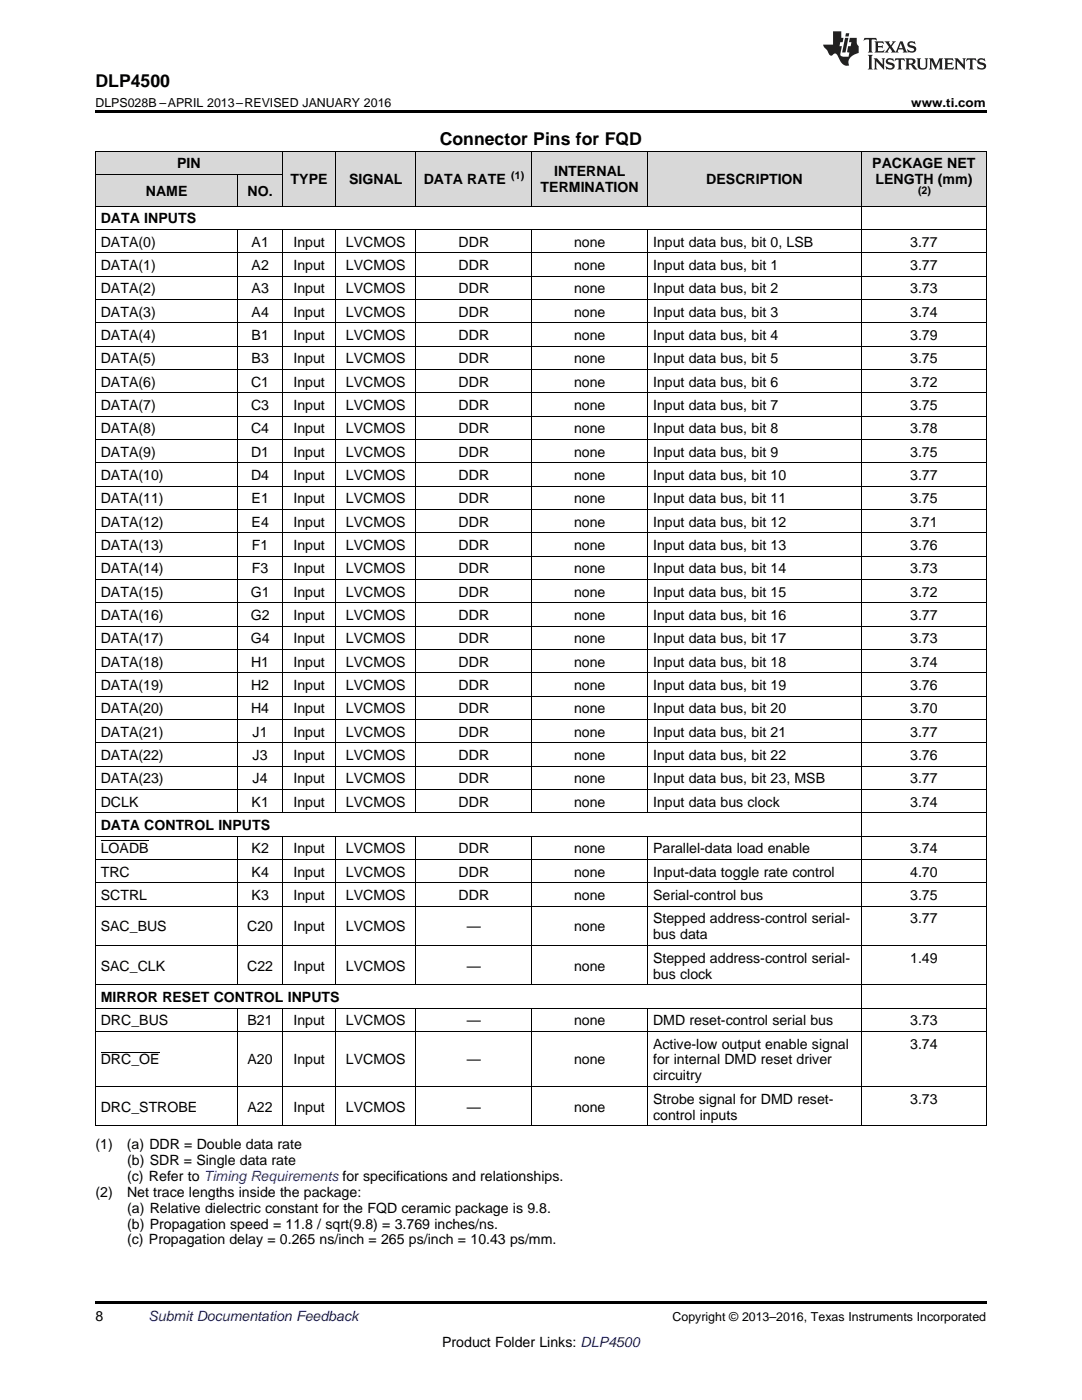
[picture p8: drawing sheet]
<svg xmlns="http://www.w3.org/2000/svg" width="216mm" height="279mm" viewBox="0 0 216 279" stroke-linecap="round" stroke-linejoin="round" font-family="sans-serif">
<defs><g id="words">
<g font-size="3.5">
<text x="19" y="17.3">DLP4500</text>
<text x="87.7" y="28.9">Connector Pins for FQD</text>
</g>
<g font-size="2.8">
<text x="35.3" y="33.6">PIN</text>
<text x="110.6" y="35.2">INTERNAL</text>
<text x="174.1" y="33.6">PACKAGE NET</text>
<text x="29.1" y="39.1">NAME</text>
<text x="49.4" y="39.1">NO.</text>
<text x="58" y="36.8">TYPE</text>
<text x="69.7" y="36.8">SIGNAL</text>
<text x="84.6" y="36.8">DATA RATE</text>
<text x="107.9" y="38.3">TERMINATION</text>
<text x="140.9" y="36.8">DESCRIPTION</text>
<text x="174.7" y="36.8">LENGTH (mm)</text>
<text x="20.1" y="44.6">DATA INPUTS</text>
<text x="20.1" y="49.2">DATA(0)</text>
<text x="20.1" y="53.9">DATA(1)</text>
<text x="50.2" y="49.2">A1</text>
<text x="50.2" y="53.9">A2</text>
<text x="58.6" y="49.2">Input</text>
<text x="58.6" y="53.9">Input</text>
<text x="69" y="49.2">LVCMOS</text>
<text x="69" y="53.9">LVCMOS</text>
<text x="91.5" y="49.2">DDR</text>
<text x="91.5" y="53.9">DDR</text>
<text x="114.5" y="49.2">none</text>
<text x="114.5" y="53.9">none</text>
<text x="130.3" y="49.2">Input data bus, bit 0, LSB</text>
<text x="130.3" y="53.9">Input data bus, bit 1</text>
<text x="181.6" y="49.2">3.77</text>
<text x="181.6" y="53.9">3.77</text>
<text x="20.1" y="58.6">DATA(2)</text>
<text x="50.2" y="58.6">A3</text>
<text x="58.6" y="58.6">Input</text>
<text x="69" y="58.6">LVCMOS</text>
<text x="91.5" y="58.6">DDR</text>
<text x="114.5" y="58.6">none</text>
<text x="130.3" y="58.6">Input data bus, bit 2</text>
<text x="181.6" y="58.6">3.73</text>
<text x="20.1" y="63.2">DATA(3)</text>
<text x="50.2" y="63.2">A4</text>
<text x="58.6" y="63.2">Input</text>
<text x="69" y="63.2">LVCMOS</text>
<text x="91.5" y="63.2">DDR</text>
<text x="114.5" y="63.2">none</text>
<text x="130.3" y="63.2">Input data bus, bit 3</text>
<text x="181.6" y="63.2">3.74</text>
<text x="20.1" y="67.9">DATA(4)</text>
<text x="50.2" y="67.9">B1</text>
<text x="58.6" y="67.9">Input</text>
<text x="69" y="67.9">LVCMOS</text>
<text x="91.5" y="67.9">DDR</text>
<text x="114.5" y="67.9">none</text>
<text x="130.3" y="67.9">Input data bus, bit 4</text>
<text x="181.6" y="67.9">3.79</text>
<text x="20.1" y="72.5">DATA(5)</text>
<text x="20.1" y="77.2">DATA(6)</text>
<text x="50.1" y="77.2">C1</text>
<text x="50.2" y="72.5">B3</text>
<text x="58.6" y="72.5">Input</text>
<text x="58.6" y="77.2">Input</text>
<text x="69" y="72.5">LVCMOS</text>
<text x="69" y="77.2">LVCMOS</text>
<text x="91.5" y="72.5">DDR</text>
<text x="91.5" y="77.2">DDR</text>
<text x="114.5" y="72.5">none</text>
<text x="114.5" y="77.2">none</text>
<text x="130.3" y="72.5">Input data bus, bit 5</text>
<text x="130.3" y="77.2">Input data bus, bit 6</text>
<text x="181.6" y="72.5">3.75</text>
<text x="181.6" y="77.2">3.72</text>
<text x="20.1" y="81.8">DATA(7)</text>
<text x="50.1" y="81.8">C3</text>
<text x="58.6" y="81.8">Input</text>
<text x="69" y="81.8">LVCMOS</text>
<text x="91.5" y="81.8">DDR</text>
<text x="114.5" y="81.8">none</text>
<text x="130.3" y="81.8">Input data bus, bit 7</text>
<text x="181.6" y="81.8">3.75</text>
<text x="20.1" y="86.5">DATA(8)</text>
<text x="50.1" y="86.5">C4</text>
<text x="58.6" y="86.5">Input</text>
<text x="69" y="86.5">LVCMOS</text>
<text x="91.5" y="86.5">DDR</text>
<text x="114.5" y="86.5">none</text>
<text x="130.3" y="86.5">Input data bus, bit 8</text>
<text x="181.6" y="86.5">3.78</text>
<text x="20.1" y="91.2">DATA(9)</text>
<text x="20.1" y="95.8">DATA(10)</text>
<text x="50.1" y="91.2">D1</text>
<text x="50.1" y="95.8">D4</text>
<text x="58.6" y="91.2">Input</text>
<text x="58.6" y="95.8">Input</text>
<text x="69" y="91.2">LVCMOS</text>
<text x="69" y="95.8">LVCMOS</text>
<text x="91.5" y="91.2">DDR</text>
<text x="91.5" y="95.8">DDR</text>
<text x="114.5" y="91.2">none</text>
<text x="114.5" y="95.8">none</text>
<text x="130.3" y="91.2">Input data bus, bit 9</text>
<text x="130.3" y="95.8">Input data bus, bit 10</text>
<text x="181.6" y="91.2">3.75</text>
<text x="181.6" y="95.8">3.77</text>
<text x="20.1" y="100.5">DATA(11)</text>
<text x="50.2" y="100.5">E1</text>
<text x="58.6" y="100.5">Input</text>
<text x="69" y="100.5">LVCMOS</text>
<text x="91.5" y="100.5">DDR</text>
<text x="114.5" y="100.5">none</text>
<text x="130.3" y="100.5">Input data bus, bit 11</text>
<text x="181.6" y="100.5">3.75</text>
<text x="20.1" y="105.1">DATA(12)</text>
<text x="50.2" y="105.1">E4</text>
<text x="58.6" y="105.1">Input</text>
<text x="69" y="105.1">LVCMOS</text>
<text x="91.5" y="105.1">DDR</text>
<text x="114.5" y="105.1">none</text>
<text x="130.3" y="105.1">Input data bus, bit 12</text>
<text x="181.6" y="105.1">3.71</text>
<text x="20.1" y="109.8">DATA(13)</text>
<text x="50.3" y="109.8">F1</text>
<text x="58.6" y="109.8">Input</text>
<text x="69" y="109.8">LVCMOS</text>
<text x="91.5" y="109.8">DDR</text>
<text x="114.5" y="109.8">none</text>
<text x="130.3" y="109.8">Input data bus, bit 13</text>
<text x="181.6" y="109.8">3.76</text>
<text x="20.1" y="114.4">DATA(14)</text>
<text x="20.1" y="119.1">DATA(15)</text>
<text x="50" y="119.1">G1</text>
<text x="50.3" y="114.4">F3</text>
<text x="58.6" y="114.4">Input</text>
<text x="58.6" y="119.1">Input</text>
<text x="69" y="114.4">LVCMOS</text>
<text x="69" y="119.1">LVCMOS</text>
<text x="91.5" y="114.4">DDR</text>
<text x="91.5" y="119.1">DDR</text>
<text x="114.5" y="114.4">none</text>
<text x="114.5" y="119.1">none</text>
<text x="130.3" y="114.4">Input data bus, bit 14</text>
<text x="130.3" y="119.1">Input data bus, bit 15</text>
<text x="181.6" y="114.4">3.73</text>
<text x="181.6" y="119.1">3.72</text>
<text x="20.1" y="123.8">DATA(16)</text>
<text x="50" y="123.8">G2</text>
<text x="58.6" y="123.8">Input</text>
<text x="69" y="123.8">LVCMOS</text>
<text x="91.5" y="123.8">DDR</text>
<text x="114.5" y="123.8">none</text>
<text x="130.3" y="123.8">Input data bus, bit 16</text>
<text x="181.6" y="123.8">3.77</text>
<text x="20.1" y="128.4">DATA(17)</text>
<text x="50" y="128.4">G4</text>
<text x="58.6" y="128.4">Input</text>
<text x="69" y="128.4">LVCMOS</text>
<text x="91.5" y="128.4">DDR</text>
<text x="114.5" y="128.4">none</text>
<text x="130.3" y="128.4">Input data bus, bit 17</text>
<text x="181.6" y="128.4">3.73</text>
<text x="20.1" y="133.1">DATA(18)</text>
<text x="20.1" y="137.7">DATA(19)</text>
<text x="50.1" y="133.1">H1</text>
<text x="50.1" y="137.7">H2</text>
<text x="58.6" y="133.1">Input</text>
<text x="58.6" y="137.7">Input</text>
<text x="69" y="133.1">LVCMOS</text>
<text x="69" y="137.7">LVCMOS</text>
<text x="91.5" y="133.1">DDR</text>
<text x="91.5" y="137.7">DDR</text>
<text x="114.5" y="133.1">none</text>
<text x="114.5" y="137.7">none</text>
<text x="130.3" y="133.1">Input data bus, bit 18</text>
<text x="130.3" y="137.7">Input data bus, bit 19</text>
<text x="181.6" y="133.1">3.74</text>
<text x="181.6" y="137.7">3.76</text>
<text x="20.1" y="142.4">DATA(20)</text>
<text x="50.1" y="142.4">H4</text>
<text x="58.6" y="142.4">Input</text>
<text x="69" y="142.4">LVCMOS</text>
<text x="91.5" y="142.4">DDR</text>
<text x="114.5" y="142.4">none</text>
<text x="130.3" y="142.4">Input data bus, bit 20</text>
<text x="181.6" y="142.4">3.70</text>
<text x="20.1" y="147">DATA(21)</text>
<text x="50.4" y="147">J1</text>
<text x="58.6" y="147">Input</text>
<text x="69" y="147">LVCMOS</text>
<text x="91.5" y="147">DDR</text>
<text x="114.5" y="147">none</text>
<text x="130.3" y="147">Input data bus, bit 21</text>
<text x="181.6" y="147">3.77</text>
<text x="20.1" y="151.7">DATA(22)</text>
<text x="50.4" y="151.7">J3</text>
<text x="58.6" y="151.7">Input</text>
<text x="69" y="151.7">LVCMOS</text>
<text x="91.5" y="151.7">DDR</text>
<text x="114.5" y="151.7">none</text>
<text x="130.3" y="151.7">Input data bus, bit 22</text>
<text x="181.6" y="151.7">3.76</text>
<text x="20.1" y="156.4">DATA(23)</text>
<text x="20.1" y="161">DCLK</text>
<text x="50.2" y="161">K1</text>
<text x="50.4" y="156.4">J4</text>
<text x="58.6" y="156.4">Input</text>
<text x="58.6" y="161">Input</text>
<text x="69" y="156.4">LVCMOS</text>
<text x="69" y="161">LVCMOS</text>
<text x="91.5" y="156.4">DDR</text>
<text x="91.5" y="161">DDR</text>
<text x="114.5" y="156.4">none</text>
<text x="114.5" y="161">none</text>
<text x="130.3" y="156.4">Input data bus, bit 23, MSB</text>
<text x="130.3" y="161">Input data bus clock</text>
<text x="181.6" y="156.4">3.77</text>
<text x="181.6" y="161">3.74</text>
<text x="20.1" y="165.7">DATA CONTROL INPUTS</text>
<text x="20.1" y="170.3">LOADB</text>
<text x="50.2" y="170.3">K2</text>
<text x="58.6" y="170.3">Input</text>
<text x="69" y="170.3">LVCMOS</text>
<text x="91.5" y="170.3">DDR</text>
<text x="114.5" y="170.3">none</text>
<text x="130.3" y="170.3">Parallel-data load enable</text>
<text x="181.6" y="170.3">3.74</text>
<text x="20.1" y="175">TRC</text>
<text x="20.1" y="179.6">SCTRL</text>
<text x="50.2" y="175">K4</text>
<text x="50.2" y="179.6">K3</text>
<text x="58.6" y="175">Input</text>
<text x="58.6" y="179.6">Input</text>
<text x="69" y="175">LVCMOS</text>
<text x="69" y="179.6">LVCMOS</text>
<text x="91.5" y="175">DDR</text>
<text x="91.5" y="179.6">DDR</text>
<text x="114.5" y="175">none</text>
<text x="114.5" y="179.6">none</text>
<text x="130.3" y="175">Input-data toggle rate control</text>
<text x="130.3" y="179.6">Serial-control bus</text>
<text x="181.6" y="175">4.70</text>
<text x="181.6" y="179.6">3.75</text>
<text x="20.1" y="185.9">SAC_BUS</text>
<text x="49.3" y="185.9">C20</text>
<text x="58.6" y="185.9">Input</text>
<text x="69" y="185.9">LVCMOS</text>
<text x="93.2" y="185.9">—</text>
<text x="114.5" y="185.9">none</text>
<text x="130.3" y="184.3">Stepped address-control serial-</text>
<text x="181.6" y="184.3">3.77</text>
<text x="130.3" y="187.5">bus data</text>
<text x="20.1" y="193.7">SAC_CLK</text>
<text x="49.3" y="193.7">C22</text>
<text x="58.6" y="193.7">Input</text>
<text x="69" y="193.7">LVCMOS</text>
<text x="93.2" y="193.7">—</text>
<text x="114.5" y="193.7">none</text>
<text x="130.3" y="192.1">Stepped address-control serial-</text>
<text x="130.3" y="195.3">bus clock</text>
<text x="181.6" y="192.1">1.49</text>
<text x="20.1" y="200">MIRROR RESET CONTROL INPUTS</text>
<text x="20.1" y="204.6">DRC_BUS</text>
<text x="49.4" y="204.6">B21</text>
<text x="58.6" y="204.6">Input</text>
<text x="69" y="204.6">LVCMOS</text>
<text x="93.2" y="204.6">—</text>
<text x="114.5" y="204.6">none</text>
<text x="130.3" y="204.6">DMD reset-control serial bus</text>
<text x="130.3" y="209.3">Active-low output enable signal</text>
<text x="181.6" y="204.6">3.73</text>
<text x="181.6" y="209.3">3.74</text>
<text x="20.1" y="212.4">DRC_OE</text>
<text x="49.4" y="212.4">A20</text>
<text x="58.6" y="212.4">Input</text>
<text x="69" y="212.4">LVCMOS</text>
<text x="93.2" y="212.4">—</text>
<text x="114.5" y="212.4">none</text>
<text x="130.3" y="212.4">for internal DMD reset driver</text>
<text x="130.3" y="215.6">circuitry</text>
<text x="20.1" y="221.9">DRC_STROBE</text>
<text x="49.4" y="221.9">A22</text>
<text x="58.6" y="221.9">Input</text>
<text x="69" y="221.9">LVCMOS</text>
<text x="93.2" y="221.9">—</text>
<text x="114.5" y="221.9">none</text>
<text x="130.3" y="220.3">Strobe signal for DMD reset-</text>
<text x="181.6" y="220.3">3.73</text>
<text x="130.3" y="223.4">control inputs</text>
<text x="19" y="229.3">(1)</text>
<text x="25.3" y="229.3">(a) DDR = Double data rate</text>
<text x="25.4" y="232.5">(b) SDR = Single data rate</text>
<text x="19" y="238.8">(2)</text>
<text x="25.4" y="238.8">Net trace lengths inside the package:</text>
<text x="25.4" y="235.7">(c) Refer to Timing Requirements for specifications and relationships.</text>
<text x="25.4" y="242">(a) Relative dielectric constant for the FQD ceramic package is 9.8.</text>
<text x="25.4" y="245.2">(b) Propagation speed = 11.8 / sqrt(9.8) = 3.769 inches/ns.</text>
<text x="25.4" y="248.4">(c) Propagation delay = 0.265 ns/inch = 265 ps/inch = 10.43 ps/mm.</text>
<text x="19" y="263.6">8</text>
<text x="88.2" y="268.9">Product Folder Links: DLP4500</text>
</g>
<text font-size="2.8" fill="#0000c8" x="29.6" y="263.6">Submit Documentation Feedback</text>
<g font-size="2.5">
<text x="19" y="21.4">DLPS028B –APRIL 2013–REVISED JANUARY 2016</text>
<text x="181.8" y="21.4">www.ti.com</text>
<text x="134.2" y="263.6">Copyright © 2013–2016, Texas Instruments Incorporated</text>
</g>
<g font-size="2.1">
<text x="102" y="35.6">(1)</text>
<text x="183.2" y="38.8">(2)</text>
</g>
</g></defs>
<g fill="#d8d8d8">
<path d="M19 34.9h28.5v6.3h-28.5z"/>
<path d="M47.5 34.9h8.9v6.3h-8.9z"/>
<path d="M56.4 30.2h10.6v11h-10.6z"/>
<path d="M67 30.2h16v11h-16z"/>
<path d="M83 30.2h23.2v11h-23.2z"/>
<path d="M106.2 30.2h23.1v11h-23.1z"/>
<path d="M129.3 30.2h42.6v11h-42.6z"/>
<path d="M171.9 30.2h24.9v11h-24.9z"/>
<path d="M19 30.2h28.5v4.7h-28.5z"/>
<path d="M47.5 30.2h8.9v4.7h-8.9z"/>
</g>
<path d="M19 22h177.8v.5h-177.8zM19 259.7h177.8v.5h-177.8z" fill="#000"/>
<g fill="none" stroke="#000" stroke-width=".2">
<path d="M19 34.8h37.4M19 30.1h177.8M19.1 30.2v194.5M47.4 34.9v6.3M56.3 30.2v11M67 30.2v11M83 30.2v11M106.1 30.2v11M129.2 30.2v11M171.9 30.2v194.5M196.8 30.2v194.5M19 59.8h177.8"/>
<path d="M19 55.1h177.8M19 50.5h177.8M19 45.8h177.8M19 41.2h177.8M47.4 45.9v116.4M56.3 45.9v116.4M67 45.9v116.4M83 45.9v116.4M106.1 45.9v116.4M129.2 45.9v116.4M19 78.4h177.8M19 73.7h177.8"/>
<path d="M19 69.1h177.8M19 64.4h177.8M19 97h177.8M19 92.4h177.8M19 87.7h177.8M19 83.1h177.8M19 115.7h177.8M19 111h177.8M19 106.3h177.8M19 101.7h177.8M19 138.9h177.8M19 134.3h177.8"/>
<path d="M19 129.6h177.8M19 125h177.8M19 120.3h177.8M19 157.6h177.8M19 152.9h177.8M19 148.3h177.8M19 143.6h177.8M19 176.2h177.8M19 171.5h177.8M19 166.9h177.8M19 162.2h177.8M47.4 166.9v29.7"/>
<path d="M56.3 166.9v29.7M67 166.9v29.7M83 166.9v29.7M106.1 166.9v29.7M129.2 166.9v29.7M19 196.5h177.8M19 188.7h177.8M19 180.9h177.8M19 216.8h177.8M19 205.8h177.8M19 201.2h177.8M47.4 201.2v23.5"/>
<path d="M56.3 201.2v23.5M67 201.2v23.5M83 201.2v23.5M106.1 201.2v23.5M129.2 201.2v23.5M19 224.7h177.8"/>
</g>
<g fill="#231f20">
<path d="M172.5 7.6l-.1 .5 .4-.2h.6v.1v2.1l-.2 .4h.9l-.2-.4v-2.1l.1-.1h.5l.5 .2-.2-.5zM174.5 8.3l.2 .3v1.5l-.2 .4h1.8l.2-.6a1.04 1.04 0 0 1-1.3 .2v-.7h.6l.3 .2v-.6l-.3 .2h-.6v-.6l.8-.1 .4 .3-.2-.5zM176.5 8.3l.9 1.1-.9 1.1h.8l-.2-.2 .4-.7 .5 .7-.2 .2h1.5l-.2-.2 .2-.4h.9l.1 .4-.2 .2h1l-.3-.3-.7-1.9h-.5l-.9 2-.8-1 .9-1h-.8l.1 .3-.4 .5-.3-.6 .1-.2zM179.7 8.6l.4 1h-.7zM181.3 8.4a.63 .63 0 0 0-.2 .7 .63 .63 0 0 0 .6 .4l.6 .2 .1 .2a.75 .75 0 0 1-.7 .4 .75 .75 0 0 1-.6-.5l.1 .7 .1-.1a1.11 1.11 0 0 0 1.5-.6 1.13 1.13 0 0 0-1.2-.8l-.1-.4a1.04 1.04 0 0 1 1.2 .2l-.2-.5-.2 .1-.4-.2zM173.2 10.9l.2 .4v2.2l-.2 .4h1l-.3-.4v-2.2l.3-.4zM174.3 11.6l.3 .4v1.5l-.3 .4h.8l-.2-.4v-1.3l1.5 1.7v-1.9l.2-.4h-.7l.2 .4v.9l-1.1-1.3zM177 11.8a.62 .62 0 0 0-.2 .7 .62 .62 0 0 0 .6 .4l.6 .1 .1 .3a.76 .76 0 0 1-.7 .3 .76 .76 0 0 1-.7-.4l.2 .7 .1-.1a1.11 1.11 0 0 0 1.5-.6 1.13 1.13 0 0 0-1.2-.8l-.1-.4a1.04 1.04 0 0 1 1.2 .2l-.2-.6-.2 .1-.5-.1zM178.7 11.6l-.2 .6a.61 .61 0 0 1 .8-.3v1.6l-.2 .4h.9l-.2-.4v-1.6a.63 .63 0 0 1 .7 .3l-.1-.6zM180.6 11.6l.3 .4v1.5l-.3 .4h1l-.2-.2-.1-.8 .6 .2a.76 .76 0 0 0 1.2 .7l-1-1a.58 .58 0 0 0 .6-.5 .58 .58 0 0 0-.5-.6zM181.4 11.9h.1a.45 .45 0 0 1 .5 .1 .45 .45 0 0 1 .1 .5l-.8 .2zM182.9 11.6l.2 .2a2.17 2.17 0 0 0 .3 1.9 .99 .99 0 0 0 1.6-.6v-1.1l.2-.4h-.7l.2 .2a1.92 1.92 0 0 1-.2 1.8 .6 .6 0 0 1-.9-.5v-1.1l.2-.4zM185.4 11.6l.2 .4v1.5l-.2 .4h.7l-.2-.4v-1.4l.8 1.8 .8-1.8v1.4l-.2 .4h.9l-.2-.4v-1.5l.2-.4h-.8l-.6 1.5-.6-1.5zM188.4 11.6l.2 .4v1.5l-.2 .4h1.8l.1-.6a1.04 1.04 0 0 1-1.2 .1v-.6h.5l.4 .2v-.6l-.4 .2h-.5v-.7h.8l.3 .3-.1-.6zM190.5 11.6l.2 .4v1.5l-.2 .4h.7l-.2-.4v-1.3l1.5 1.7v-1.9l.2-.4h-.7l.2 .4v.9l-1.1-1.3zM192.9 11.6l-.1 .6a.61 .61 0 0 1 .7-.3l.1 1.6-.3 .4h1l-.3-.4 .1-1.6a.63 .63 0 0 1 .7 .3l-.1-.6zM195.2 11.8a.62 .62 0 0 0-.2 .7 .62 .62 0 0 0 .6 .4l.6 .1 .1 .3a.76 .76 0 0 1-.7 .3 .76 .76 0 0 1-.6-.4l.1 .7 .1-.1a1.11 1.11 0 0 0 1.6-.6 1.13 1.13 0 0 0-1.3-.8l-.1-.4a1.04 1.04 0 0 1 1.2 .2l-.1-.6-.2 .1-.5-.1z"/>
<path d="M166.2 6.3v2.6h-1.9v.4l.8 .9a.91 .91 0 0 0 1 .8 .56 .56 0 0 1 .5-.3 .56 .56 0 0 1 .5 .3l.4 .8a1.53 1.53 0 0 0 1.9 1.2 1.54 1.54 0 0 1 1-2.1l.9-.3v-1.4a1.52 1.52 0 0 1-.4-1.6h-1.3l-.2 .8h.5l-.2 .8h-.5l-.1 1v.2l.4 .1-.2 .8a1.93 1.93 0 0 1-1.6-.3l.3-1.8h-.5l.2-.8h.4l.2-.8h-.4v-1.3zM168.6 7.6l-.6 2.9h.7l.6-2.9zM168.8 6.6l-.1 .7h.6l.2-.7z"/>
</g>
<path d="M20.1 167.8h9.6M20.1 210h11.8" fill="none" stroke="#000" stroke-width=".2"/>
<use href="#words"/>
</svg>
